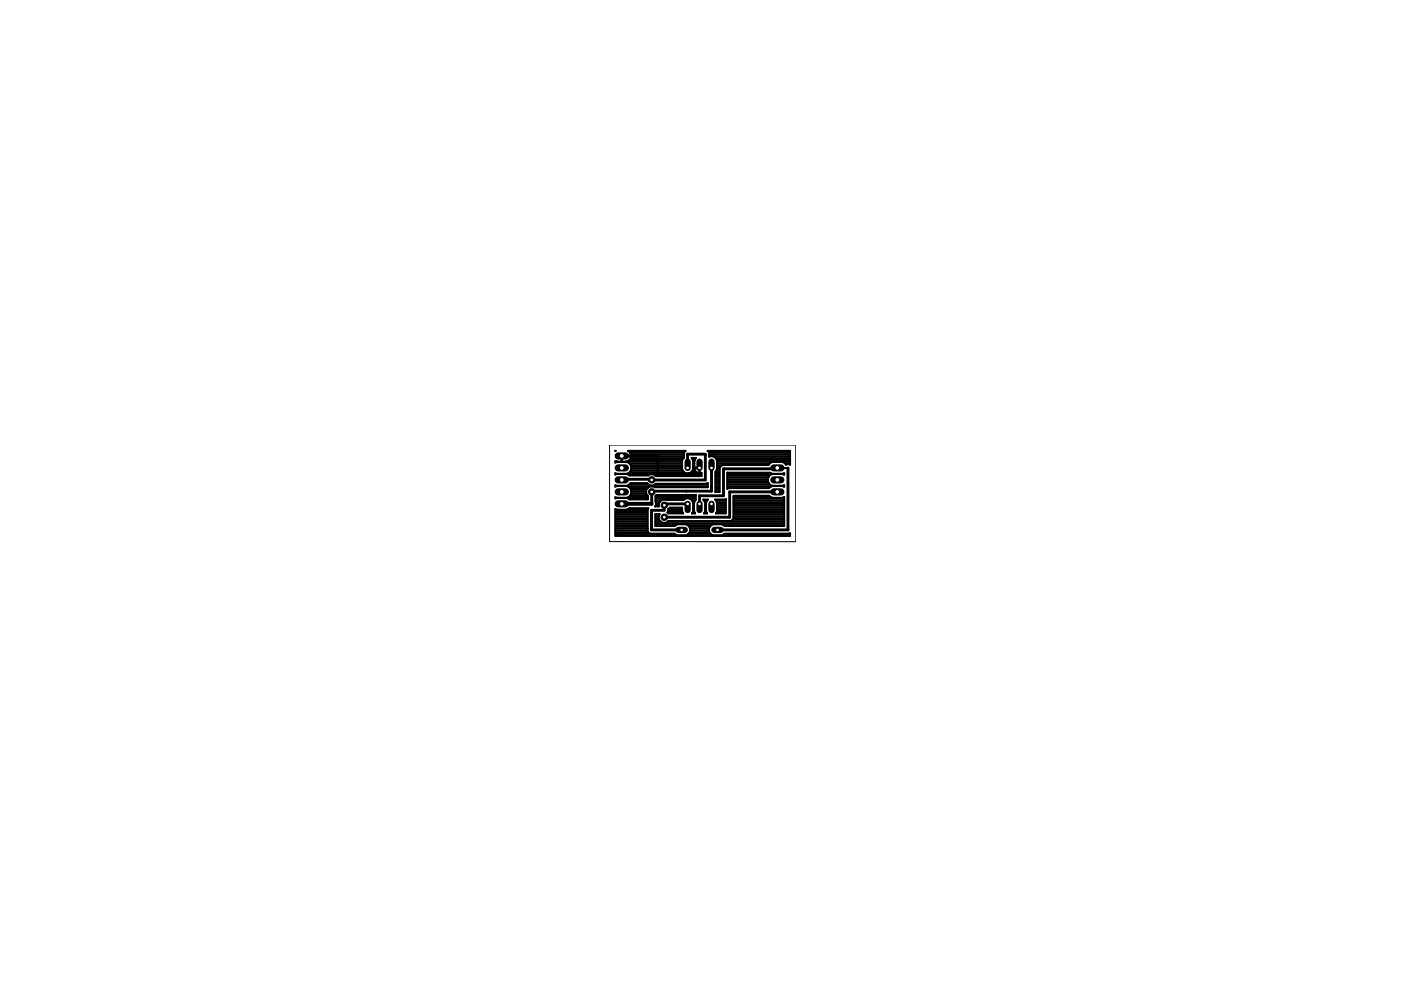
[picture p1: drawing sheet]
<svg xmlns="http://www.w3.org/2000/svg" width="297mm" height="210mm" viewBox="0 0 297 210" stroke-linecap="round" stroke-linejoin="round" font-family="sans-serif">
<path d="M132 106.6l-.2 .2M132 101.6l-.2 .1M138 101.6l.2 .1M138.2 104.1l-.2 .3" fill="none" stroke="#000" stroke-width=".25"/>
<g fill="none" stroke="#000" stroke-width=".61">
<path d="M131.8 96.7h7.6v3.8h7.6v-1.3h1.3M149.5 96.4v5.4h-11.3M149.6 96.3h-3.8v2.9M150.9 99.2v4.9h-12.7M164.8 99.4h-11.4v5.8M167.1 99.2v13.2h-15M132 101.6h6M138.1 112.4h6.4M138.2 104.4v2.4M140.8 108.2h-2.7v3.9M140.8 106.8h5M153.2 105.1h-4.9v1.7"/>
<path d="M164.8 104.3h-10.1v5.4h-13.9"/>
</g>
<g fill="none" stroke="#000" stroke-width=".42">
<path d="M130.5 95.6h.1M130.5 97.9h.4M131.8 97.5h.1M131.8 97.1h.1M132.8 97.9h11.8M133.2 95.6l.5 .6 .1 .4h-1.9v1.3M133.2 95.6h12.1M133.4 98.3h11.2M133.5 97.5h11.2M133.6 96h11.4M133.7 98.6h10.9M133.7 97.1h11.2"/>
<path d="M133.8 99.8h10.9M133.8 96.4h11.2M133.8 96.7l-.1 .4M133.9 99.4h10.7M133.9 99h10.7M145 96.8l-13.2-.1v1.2M145.3 95.6l-.3 .5v1l-.4 .6v1.7a1.2 1.2 0 0 0 1.2 1 1.2 1.2 0 0 0 1.2-1v-1.7l-.4-.6h1l-.4 .5v1.7a1.11 1.11 0 0 0 1.5 .9v.7h-9.7l-.3-.3h-1l-.2 .2h-4l-.7-.3a1.3 1.3 0 0 0 1.1-1.3 1.3 1.3 0 0 0-1.1-1.3h-2l-.3 .2v-.4l.5 .2h1.9l.5-.3 .3-.5M145.3 95.6h-12.2h.1M145.3 95.6h.1M145.8 99.2h.1M146.7 97.1h.8M146.8 99.8h.5"/>
<path d="M146.9 97.5h.4M147 97.9h.2M147 99.4h.2M147 99h.2M147 98.6h.2M147 98.3h.2M147.2 99.2h1.1M148.3 99.2v1.1M148.3 99.8h.1M148.3 99.4h.1M149.6 96.3l-.1 .1M150 95.6h17.5v2.9l-.3-.1-.5 .1"/>
<path d="M150.1 95.6l.2 .2 .1 .6M150.1 95.6h17.4M150.3 96.8h.3M150.3 96h17.2M150.4 96.4l-.1 .4a1.17 1.17 0 0 1 1.7 .9v1.7l-.3 .7v4.2h.9v-5l.3-.6 .3-.1h9.7l.4-.5 .5-.2h2l.9 .6M150.4 96.4h17.1M151.2 96.8h16.3M151.7 97.1h15.8M151.9 99.8h.7M152 97.5h15.5M152 97.9h15.5M152 99.4h.6"/>
<path d="M152 99h.7M152 98.6h1.1M152 98.3h11.2M166.4 98.3h1.1M166.7 98.5h.1M167.1 99.2h-2.3v.2M130.5 100.3l.3 .2-.3 .1zM130.5 105.4l.3 .2-.3 .1zM130.5 103.1h.1M130.5 100.5h18.2M130.5 113.6h37M130.5 113.2h12.6"/>
<path d="M130.5 112.8h6.9M130.5 112.5h6.8M130.5 112.1h6.8M130.5 111.7h6.8M130.5 111.3h6.8M130.5 111h6.8M130.5 110.6h6.8M130.5 110.2h6.8M130.5 109.9h6.8M130.5 109.5h6.8M130.5 109.1h6.8M130.5 108.7h6.8"/>
<path d="M130.5 108.4h6.8M130.5 108h.1M130.8 103l-.3-.1v.3M130.8 105.6h2M130.8 103h2M130.8 103l-.3 .2M132.8 103l.5-.2 .4-.4h3.5l.5 .5h1l.3-.3h10.7l.4-.2v.9h-11.2l-.2-.2M132.8 105.6l.5 .1M132.8 103a1.29 1.29 0 0 1 .9 2M133.1 103.1h17M133.1 108h4.2M133.3 105.7h4.1"/>
<path d="M133.3 105.4l-.5 .2M133.3 105.4h4.1M133.4 102.7h4.1M133.5 100.1h11.6M133.6 103.5h3.7M133.7 105l-.4 .4M133.7 105h3.5M133.8 103.9h3.2M133.8 104.6h3.2M133.9 104.2h3.1M137.3 112.1v.4M137.4 107.7h-3.9l-.7 .4h-2l-.3-.2"/>
<path d="M137.4 107.7l.1 .1M137.4 107.7l-.1 .3v4.1M137.7 103.1l-.7 .7v1l.4 .3v.8h-3.9l-.2-.2M138 104.4h.2M138.1 112.1v.3M138.2 101.7v.1M138.8 102.7h11.3M138.9 111.3h4.3M138.9 111h27.4M138.9 110.6h1.2M138.9 110.2h.8M138.9 109.9h.8"/>
<path d="M138.9 109.5h.8M138.9 109.1h.9M138.9 100.9h9.8M139 105.1l.2-.2h8.3v1.1l-.3 .6v1.8l.2 .5h-.7l.3-.5v-1.8a1.17 1.17 0 0 0-.9-.9 1.17 1.17 0 0 0-1.2 .3h-4.5l-.7 .7v.7h-.8a.84 .84 0 0 0 .1-1zM139 106.1h1.2M139 105.7h6.4M139 105.4h8.5M139 107.2h.7M139 106.5h.8M139.1 106.8h.6M139.1 105h8.4M140.8 106.8v1.4"/>
<path d="M141.5 108.6v.1M141.6 110.6h24.7M141.6 108.7h3.2M141.6 108l.4-.4h2.6v.8l.3 .5h-3.2l-.2-.2M141.6 108l.1 .4M141.6 108h3M141.7 108.4l-.2 .2M141.7 108.4h2.9M143.2 111.4l.4-.2h1.8l.4 .2M145.8 111.3h5M145.8 111.4a1.19 1.19 0 0 1 .5 1.2 1.19 1.19 0 0 1-.9 .9h-1.8l-.6-.3h-5.1l-.5-.4-.1-.3M146 113.2h4.7"/>
<path d="M146.2 111.7h4.3M146.2 105.7h1.3M146.2 112.8h4.2M146.3 112.1h4M146.3 112.5h4M146.5 100.1h1.2M146.7 106.1h.7M146.8 108.7h.5M146.9 106.5h.3M147 108.4h.2M147 108h.2M147 107.6h.2"/>
<path d="M147 107.2h.2M147 106.8h.2M147.5 104.9v.1M148.3 100.1h.1M148.3 106.8h.1M149.1 105.9h1l-.4 .7v1.8l.2 .5h-.7l.3-.5v-1.8zM149.3 106.1h.6M149.4 108.7h.4M149.4 106.5h.3M149.5 108.4h.2M149.5 108h.2M149.5 107.6h.2"/>
<path d="M149.5 107.2h.2M149.5 106.8h.2M151.6 105.9l1.9 .1 .4-.2v3.1h-2.1l.2-.5v-1.8zM151.7 103.1h.9M151.7 100.5h.9M151.7 103.5h.9M151.7 104.2h.9M151.7 103.9h.9M151.7 102.7h.9M151.7 102.4h.9M151.7 102h.9M151.7 101.6h.9"/>
<path d="M151.7 101.2h.9M151.7 100.9h.9M151.7 100.1h.9M151.8 106.1h2.1M151.9 108.7h2M152 106.5h1.9M152 108.4h1.9M152 108h1.9M152 107.6h1.9M152 107.2h1.9M152 106.8h1.9M153.2 105.1l.2 .1"/>
<path d="M153.4 111.3h12.9M153.6 113.2h13.9M154.2 103.1h9.4M154.2 100.5h12.1M154.2 102.7h9.1M154.2 102.4h8.7M154.2 102h8.6M154.2 101.6h8.6M154.2 101.2h8.7M154.2 100.9h8.9M155.3 110.2h11M155.5 109.9h10.8"/>
<path d="M155.5 109.5h10.8M155.5 109.1h10.8M155.5 108.7h10.8M155.5 108.4h10.8M155.5 108h10.8M155.5 107.6h10.8M155.5 107.2h10.8M155.5 106.8h10.8M155.5 106.5h10.8M155.5 106.1h10.8M155.5 105.7h10.8M155.5 105.4h7.8"/>
<path d="M162.8 102a1.29 1.29 0 0 1 1-1.5l-.5-.3h-9.1v3.5l.3-.2M162.8 102l.2 .5 .8 .5M163.3 105.4l.5 .2h2l.5-.2v6.1h-12.7l-.6-.3h-1.8a1.2 1.2 0 0 0-.9 1.1 1.2 1.2 0 0 0 .9 1.2h1.8l.6-.3 13.9-.1v.5h-37v-5.7M163.3 105.4l-.2-.3h-7.6v4.7l-.3 .6-.3 .1h-13.2l-.4 .3h-.9l-.7-.6v-1l.2-.2h-1v2.5h4.1l.2-.1M163.8 103h2M163.8 103l-.8 .5h-8.8M164.8 104.3h.1M165.8 100.5l.5-.2v.4zM165.8 103l.5-.2v.4zM166.1 103.1h.2"/>
</g>
<path d="M131.8 106.8h6.4" fill="none" stroke="#000" stroke-width=".83"/>
<path d="M143.8 112.4h1.4" fill="none" stroke="#000" stroke-width="1.3"/>
<circle cx="144.5" cy="112.4" r=".4" fill="#fff" stroke="#000" stroke-width=".21"/>
<path d="M151.5 112.4h1.3" fill="none" stroke="#000" stroke-width="1.3"/>
<circle cx="152.1" cy="112.4" r=".4" fill="#fff" stroke="#000" stroke-width=".21"/>
<path d="M164.1 99.2h1.5" fill="none" stroke="#000" stroke-width="1.5"/>
<circle cx="164.8" cy="99.2" r=".51" fill="#fff" stroke="#000" stroke-width=".21"/>
<path d="M164.1 101.7h1.5" fill="none" stroke="#000" stroke-width="1.5"/>
<circle cx="164.8" cy="101.7" r=".51" fill="#fff" stroke="#000" stroke-width=".21"/>
<path d="M164.1 104.3h1.5" fill="none" stroke="#000" stroke-width="1.5"/>
<circle cx="164.8" cy="104.3" r=".51" fill="#fff" stroke="#000" stroke-width=".21"/>
<path d="M145.8 106.8v1.3" fill="none" stroke="#000" stroke-width="1.3"/>
<circle cx="145.8" cy="106.8" r=".4" fill="#fff" stroke="#000" stroke-width=".21"/>
<path d="M148.3 106.8v1.3" fill="none" stroke="#000" stroke-width="1.3"/>
<circle cx="148.3" cy="106.8" r=".4" fill="#fff" stroke="#000" stroke-width=".21"/>
<path d="M148.3 97.9v1.3" fill="none" stroke="#000" stroke-width="1.3"/>
<circle cx="148.3" cy="99.2" r=".4" fill="#fff" stroke="#000" stroke-width=".21"/>
<path d="M145.8 97.9v1.3" fill="none" stroke="#000" stroke-width="1.3"/>
<circle cx="145.8" cy="99.2" r=".4" fill="#fff" stroke="#000" stroke-width=".21"/>
<path d="M150.9 106.8v1.3" fill="none" stroke="#000" stroke-width="1.3"/>
<circle cx="150.9" cy="106.8" r=".4" fill="#fff" stroke="#000" stroke-width=".21"/>
<path d="M150.9 97.9v1.3" fill="none" stroke="#000" stroke-width="1.3"/>
<circle cx="150.9" cy="99.2" r=".4" fill="#fff" stroke="#000" stroke-width=".21"/>
<circle cx="140.8" cy="107.1" r=".71" fill="#000" stroke="#000" stroke-width=".21"/>
<circle cx="140.8" cy="107.1" r=".4" fill="#fff" stroke="#000" stroke-width=".21"/>
<circle cx="140.8" cy="109.7" r=".71" fill="#000" stroke="#000" stroke-width=".21"/>
<circle cx="140.8" cy="109.7" r=".4" fill="#fff" stroke="#000" stroke-width=".21"/>
<circle cx="138.2" cy="104.3" r=".71" fill="#000" stroke="#000" stroke-width=".21"/>
<circle cx="138.2" cy="104.3" r=".4" fill="#fff" stroke="#000" stroke-width=".21"/>
<circle cx="138.2" cy="101.7" r=".71" fill="#000" stroke="#000" stroke-width=".21"/>
<circle cx="138.2" cy="101.7" r=".4" fill="#fff" stroke="#000" stroke-width=".21"/>
<path d="M131.1 106.8h1.5" fill="none" stroke="#000" stroke-width="1.5"/>
<circle cx="131.8" cy="106.8" r=".51" fill="#fff" stroke="#000" stroke-width=".21"/>
<path d="M131.1 104.3h1.5" fill="none" stroke="#000" stroke-width="1.5"/>
<circle cx="131.8" cy="104.3" r=".51" fill="#fff" stroke="#000" stroke-width=".21"/>
<path d="M131.1 101.7h1.5" fill="none" stroke="#000" stroke-width="1.5"/>
<circle cx="131.8" cy="101.7" r=".51" fill="#fff" stroke="#000" stroke-width=".21"/>
<path d="M131.1 99.2h1.5" fill="none" stroke="#000" stroke-width="1.5"/>
<circle cx="131.8" cy="99.2" r=".51" fill="#fff" stroke="#000" stroke-width=".21"/>
<path d="M131.1 96.7h1.5" fill="none" stroke="#000" stroke-width="1.5"/>
<circle cx="131.8" cy="96.7" r=".51" fill="#fff" stroke="#000" stroke-width=".21"/>
<path d="M129.2 94.4h39.5v20.5l-39.5-.1z" fill="none" stroke="#000" stroke-width=".21"/>
</svg>
